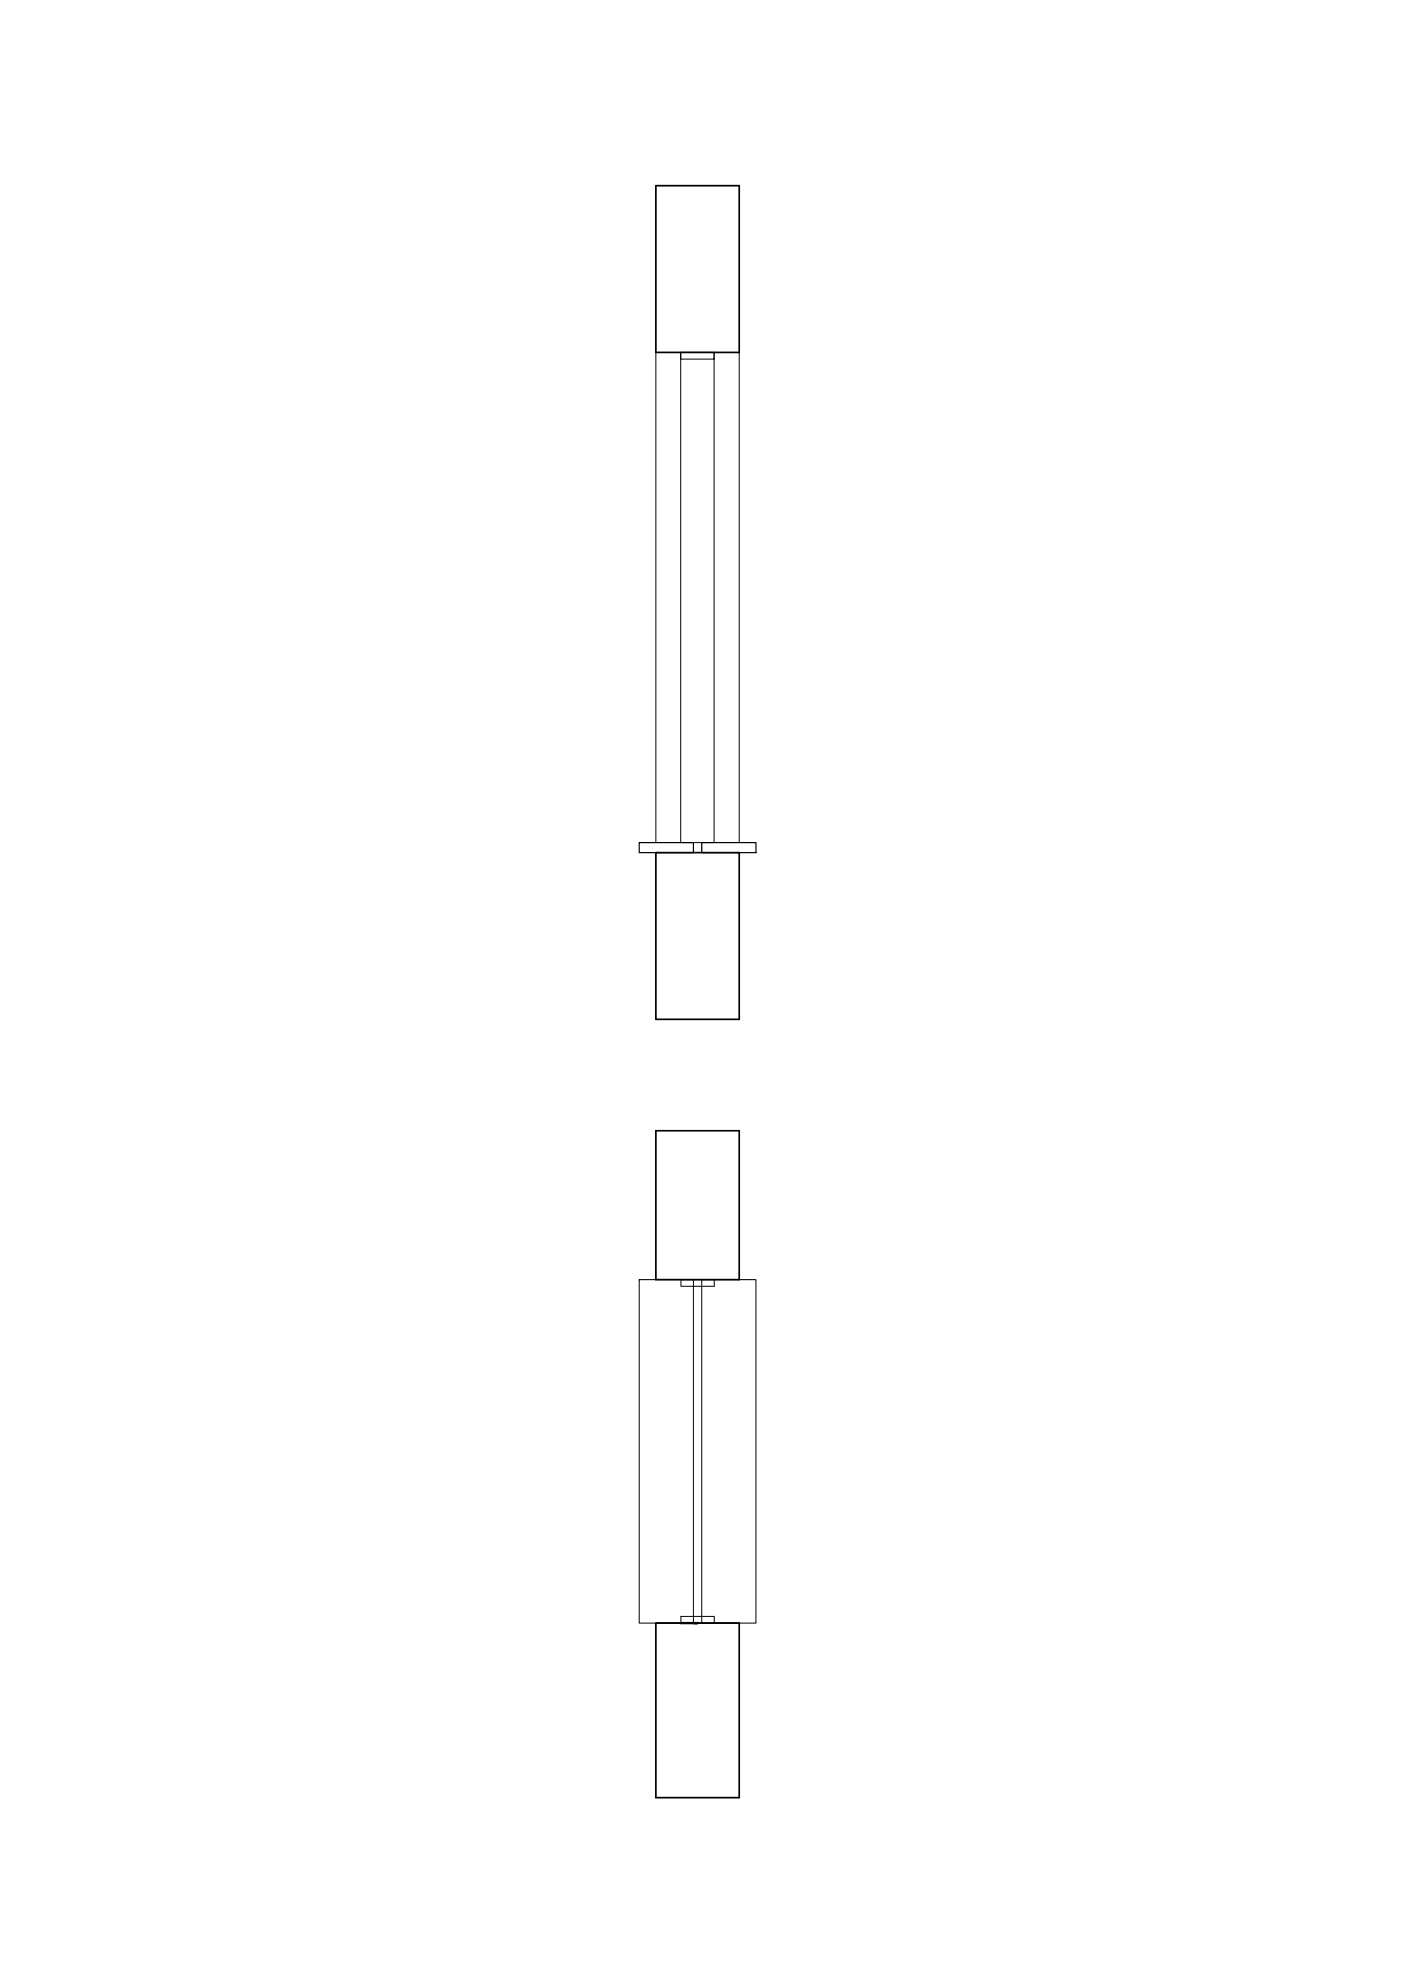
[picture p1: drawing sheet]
<svg xmlns="http://www.w3.org/2000/svg" width="420mm" height="594mm" viewBox="0 0 420 594" stroke-linecap="round" stroke-linejoin="round" font-family="sans-serif">
<!-- layer: spessoreLmuri -->
<path d="M196.7 55.7h25v50h-25zM196.7 255.7h25v50h-25zM196.7 339.1h25v44.7h-25zM196.7 486.7h25v52.4h-25z" fill="none" stroke="#000" stroke-width=".51"/>
<!-- layer: LineeProiettate -->
<path d="M196.7 105.7v147M204.1 105.7h10.1v147h-10.1zM221.7 105.7v147M191.7 383.8h16.3v102.9h-16.3zM210.5 383.8h16.2v102.9h-16.2z" fill="none" stroke="#000" stroke-width=".3"/>
<!-- layer: sezioneLastre -->
<path d="M191.7 252.7h16.3v3h-16.3zM210.5 252.7h16.2v3h-16.2z" fill="none" stroke="#000" stroke-width=".36"/>
<!-- layer: 0 -->
<path d="M204.2 486.7h5h-1.2" fill="none" stroke="#000" stroke-width=".7"/>
<!-- layer: LineeControtelaio -->
<path d="M204.1 105.7h10.1v2h-10.1zM204.2 383.8h10v1.9h-10zM204.2 484.7h10v2h-10z" fill="none" stroke="#000" stroke-width=".3"/>
</svg>
